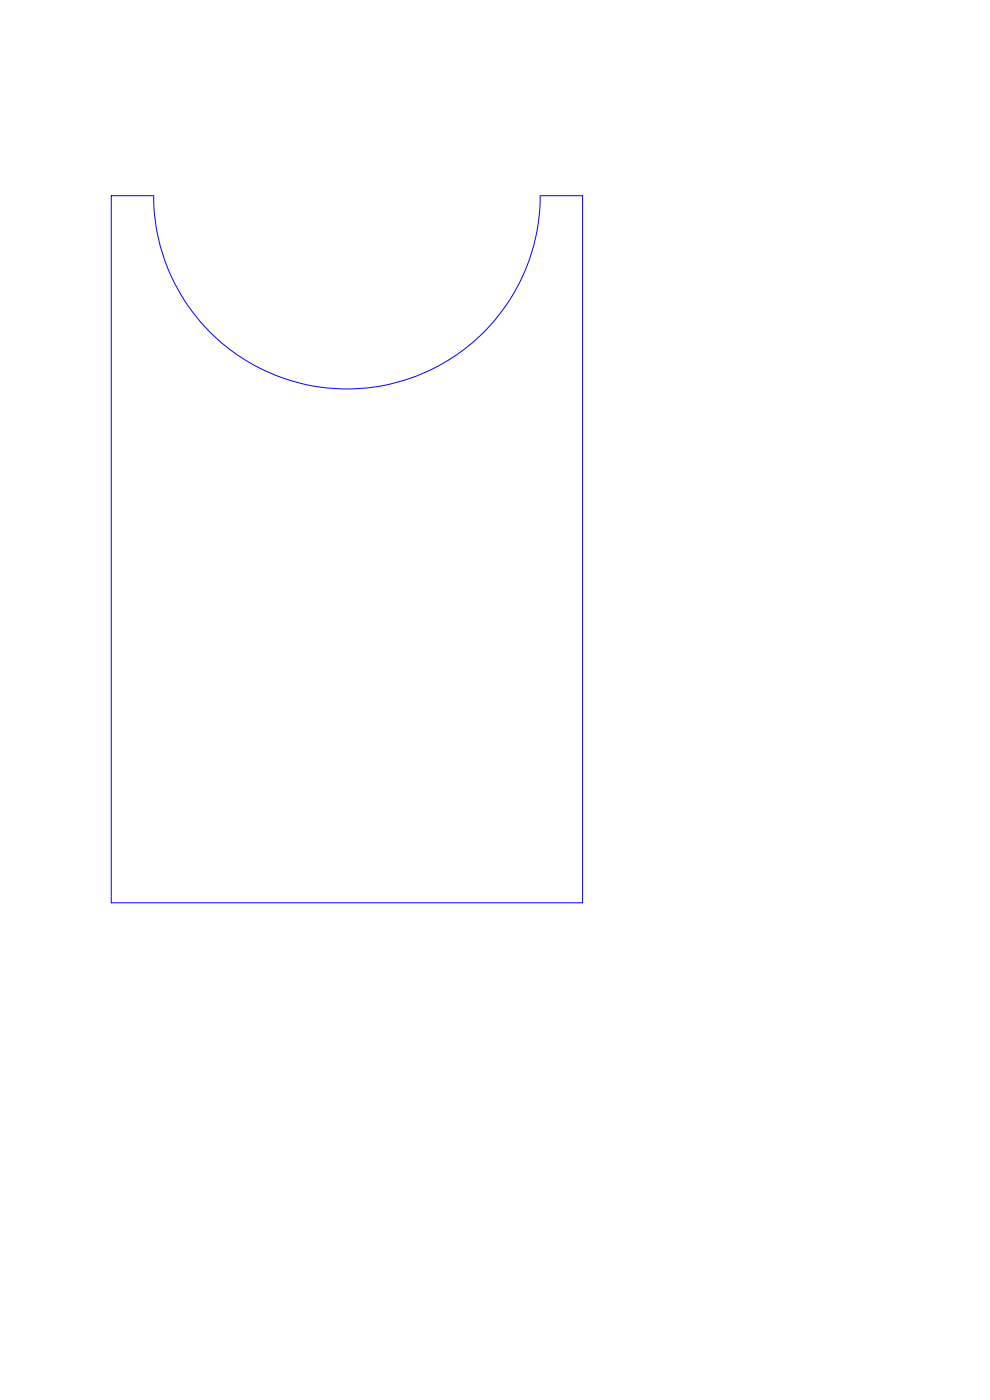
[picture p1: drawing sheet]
<svg xmlns="http://www.w3.org/2000/svg" width="210mm" height="297mm" viewBox="0 0 210 297" stroke-linecap="round" stroke-linejoin="round" font-family="sans-serif">
<path d="M23.6 41.5h9a41 41 0 0 0 41 41 41 41 0 0 0 41-41h9v150h-100z" fill="none" stroke="#00f" stroke-width=".21"/>
</svg>
